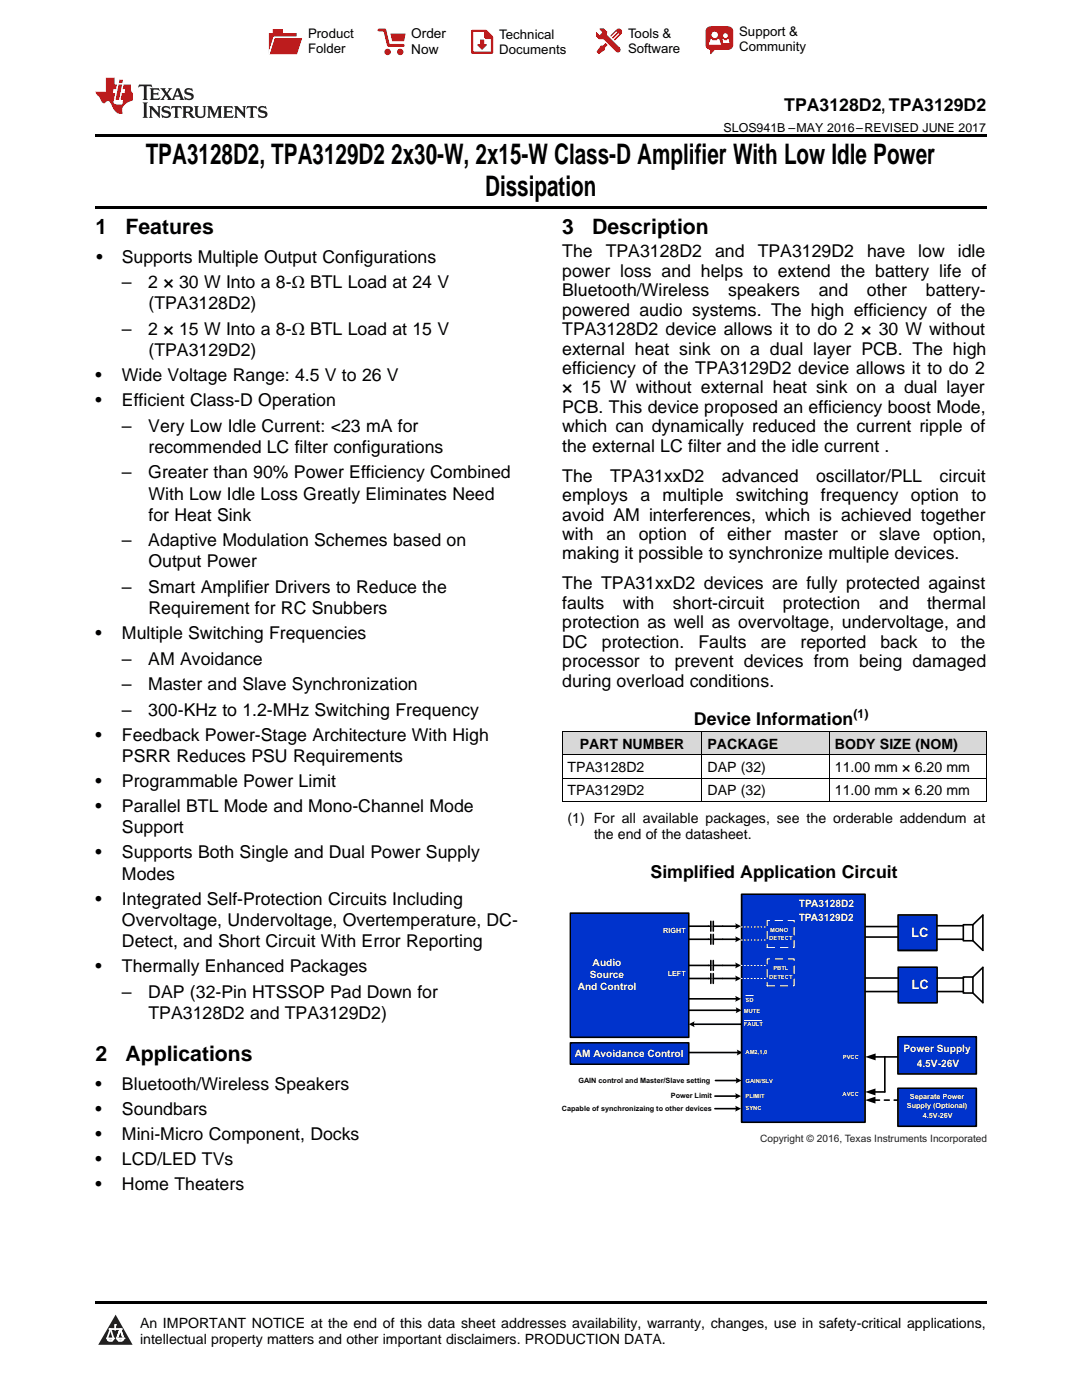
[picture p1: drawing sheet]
<svg xmlns="http://www.w3.org/2000/svg" width="216mm" height="279mm" viewBox="0 0 216 279" stroke-linecap="round" stroke-linejoin="round" font-family="sans-serif">
<defs><g id="words">
<g font-size="5.6">
<text x="29.1" y="32.8">TPA3128D2, TPA3129D2</text>
<text x="78.1" y="32.8">2x30-W, 2x15-W Class-D Amplifier With Low Idle Power</text>
<text x="96.8" y="39.2">Dissipation</text>
</g>
<g font-size="4.2">
<text x="19" y="46.7">1</text>
<text x="25" y="46.7">Features</text>
<text x="112.2" y="46.7">3</text>
<text x="118.2" y="46.7">Description</text>
<text x="19" y="211.8">2</text>
<text x="25" y="211.8">Applications</text>
</g>
<g font-size="3.5">
<text x="156.5" y="22.2">TPA3128D2, TPA3129D2</text>
<text x="19.2" y="52.4">•</text>
<text x="24.3" y="52.4">Supports Multiple Output Configurations</text>
<text x="112.2" y="51.4">The</text>
<text x="120.9" y="51.4">TPA3128D2</text>
<text x="142.7" y="51.4">and</text>
<text x="151.2" y="51.4">TPA3129D2</text>
<text x="173" y="51.4">have</text>
<text x="183.2" y="51.4">low</text>
<text x="191.1" y="51.4">idle</text>
<text x="24.3" y="57.5">–</text>
<text x="29.6" y="57.5">2 × 30 W Into a 8-Ω BTL Load at 24 V</text>
<text x="112.2" y="55.2">power loss and helps to extend the battery life of</text>
<text x="112.2" y="59.1">Bluetooth/Wireless</text>
<text x="145.3" y="59.1">speakers</text>
<text x="163.4" y="59.1">and</text>
<text x="173" y="59.1">other</text>
<text x="184.8" y="59.1">battery-</text>
<text x="29.6" y="61.7">(TPA3128D2)</text>
<text x="112.2" y="63">powered audio systems. The high efficiency of the</text>
<text x="24.3" y="66.8">–</text>
<text x="29.6" y="66.8">2 × 15 W Into a 8-Ω BTL Load at 15 V</text>
<text x="29.6" y="71">(TPA3129D2)</text>
<text x="112.2" y="66.9">TPA3128D2 device allows it to do 2 × 30 W without</text>
<text x="112.2" y="70.8">external heat sink on a dual layer PCB. The high</text>
<text x="19" y="76.1">•</text>
<text x="24.3" y="76.1">Wide Voltage Range: 4.5 V to 26 V</text>
<text x="112.2" y="74.6">efficiency of the TPA3129D2 device allows it to do 2</text>
<text x="19" y="81.1">•</text>
<text x="24.3" y="81.1">Efficient Class-D Operation</text>
<text x="112.2" y="78.5">× 15 W without external heat sink on a dual layer</text>
<text x="112.2" y="82.4">PCB. This device proposed an efficiency boost Mode,</text>
<text x="24.3" y="86.1">–</text>
<text x="29.6" y="86.1">Very Low Idle Current: &lt;23 mA for</text>
<text x="112.2" y="86.3">which can dynamically reduced the current ripple of</text>
<text x="24.3" y="95.5">–</text>
<text x="29.6" y="95.5">Greater than 90% Power Efficiency Combined</text>
<text x="29.6" y="90.4">recommended LC filter configurations</text>
<text x="112.2" y="90.2">the external LC filter and the idle current .</text>
<text x="29.6" y="99.7">With Low Idle Loss Greatly Eliminates Need</text>
<text x="112.2" y="96.1">The</text>
<text x="112.2" y="100">employs</text>
<text x="121.8" y="96.1">TPA31xxD2</text>
<text x="127.8" y="100">a multiple</text>
<text x="144.1" y="96.1">advanced</text>
<text x="146.8" y="100">switching</text>
<text x="162.8" y="96.1">oscillator/PLL</text>
<text x="163.8" y="100">frequency</text>
<text x="181.8" y="100">option</text>
<text x="187.5" y="96.1">circuit</text>
<text x="193.8" y="100">to</text>
<text x="29.6" y="103.9">for Heat Sink</text>
<text x="112.2" y="103.9">avoid AM interferences, which is achieved together</text>
<text x="112.2" y="107.8">with</text>
<text x="121" y="107.8">an</text>
<text x="127.5" y="107.8">option</text>
<text x="139.6" y="107.8">of</text>
<text x="145.1" y="107.8">either</text>
<text x="156.4" y="107.8">master</text>
<text x="169.8" y="107.8">or</text>
<text x="175.4" y="107.8">slave</text>
<text x="186.2" y="107.8">option,</text>
<text x="24.3" y="109">–</text>
<text x="29.6" y="109">Adaptive Modulation Schemes based on</text>
<text x="29.6" y="113.2">Output Power</text>
<text x="112.2" y="111.7">making it possible to synchronize multiple devices.</text>
<text x="24.3" y="118.3">–</text>
<text x="29.6" y="118.3">Smart Amplifier Drivers to Reduce the</text>
<text x="112.2" y="117.6">The TPA31xxD2 devices are fully protected against</text>
<text x="29.6" y="122.6">Requirement for RC Snubbers</text>
<text x="112.2" y="121.5">faults</text>
<text x="112.2" y="125.4">protection as well as overvoltage, undervoltage, and</text>
<text x="124.3" y="121.5">with</text>
<text x="134.3" y="121.5">short-circuit</text>
<text x="156.2" y="121.5">protection</text>
<text x="175.4" y="121.5">and</text>
<text x="185" y="121.5">thermal</text>
<text x="19" y="127.6">•</text>
<text x="24.3" y="127.6">Multiple Switching Frequencies</text>
<text x="112.2" y="129.3">DC</text>
<text x="120.1" y="129.3">protection.</text>
<text x="139.4" y="129.3">Faults</text>
<text x="151.8" y="129.3">are</text>
<text x="159.7" y="129.3">reported</text>
<text x="175.7" y="129.3">back</text>
<text x="186" y="129.3">to</text>
<text x="191.7" y="129.3">the</text>
<text x="24.3" y="132.6">–</text>
<text x="24.3" y="137.7">–</text>
<text x="29.6" y="132.6">AM Avoidance</text>
<text x="29.6" y="137.7">Master and Slave Synchronization</text>
<text x="112.2" y="133.1">processor to prevent devices from being damaged</text>
<text x="112.2" y="137">during overload conditions.</text>
<text x="24.3" y="142.8">–</text>
<text x="29.6" y="142.8">300-KHz to 1.2-MHz Switching Frequency</text>
<text x="19" y="147.8">•</text>
<text x="24.3" y="147.8">Feedback Power-Stage Architecture With High</text>
<text x="138.5" y="144.7">Device Information</text>
<text x="24.3" y="152">PSRR Reduces PSU Requirements</text>
<text x="19" y="157.1">•</text>
<text x="24.3" y="157.1">Programmable Power Limit</text>
<text x="19" y="162.1">•</text>
<text x="24.3" y="162.1">Parallel BTL Mode and Mono-Channel Mode</text>
<text x="24.3" y="166.3">Support</text>
<text x="19" y="171.3">•</text>
<text x="24.3" y="171.3">Supports Both Single and Dual Power Supply</text>
<text x="24.3" y="175.5">Modes</text>
<text x="129.8" y="175.2">Simplified Application Circuit</text>
<text x="19" y="180.6">•</text>
<text x="24.3" y="180.6">Integrated Self-Protection Circuits Including</text>
<text x="24.3" y="184.8">Overvoltage, Undervoltage, Overtemperature, DC-</text>
<text x="24.3" y="189">Detect, and Short Circuit With Error Reporting</text>
<text x="19" y="194">•</text>
<text x="24.3" y="194">Thermally Enhanced Packages</text>
<text x="24.3" y="199.1">–</text>
<text x="29.6" y="199.1">DAP (32-Pin HTSSOP Pad Down for</text>
<text x="29.6" y="203.3">TPA3128D2 and TPA3129D2)</text>
<text x="19" y="217.5">•</text>
<text x="24.3" y="217.5">Bluetooth/Wireless Speakers</text>
<text x="19" y="222.5">•</text>
<text x="19" y="227.5">•</text>
<text x="24.3" y="222.5">Soundbars</text>
<text x="24.3" y="227.5">Mini-Micro Component, Docks</text>
<text x="19" y="232.5">•</text>
<text x="24.3" y="232.5">LCD/LED TVs</text>
<text x="19" y="237.5">•</text>
<text x="24.3" y="237.5">Home Theaters</text>
</g>
<g font-size="2.8">
<text x="115.7" y="149.4">PART NUMBER</text>
<text x="141.2" y="149.4">PACKAGE</text>
<text x="166.6" y="149.4">BODY SIZE (NOM)</text>
<text x="113.2" y="154.1">TPA3128D2</text>
<text x="141.2" y="154.1">DAP (32)</text>
<text x="166.6" y="154.1">11.00 mm × 6.20 mm</text>
<text x="113.2" y="158.7">TPA3129D2</text>
<text x="141.2" y="158.7">DAP (32)</text>
<text x="166.6" y="158.7">11.00 mm × 6.20 mm</text>
<text x="113.2" y="164.2">(1) For all available packages, see the orderable addendum at</text>
<text x="118.5" y="167.4">the end of the datasheet.</text>
<text x="27.9" y="265">An IMPORTANT NOTICE at the end of this data sheet addresses availability, warranty, changes, use in safety-critical applications,</text>
<text x="27.9" y="268.2">intellectual property matters and other important disclaimers. PRODUCTION DATA.</text>
</g>
<g font-size="2.7">
<text x="82.1" y="7.7">Order</text>
<text x="82.1" y="10.7">Now</text>
</g>
<g font-size="2.6">
<text x="61.5" y="7.6">Product</text>
<text x="61.5" y="10.6">Folder</text>
<text x="99.6" y="7.8">Technical</text>
<text x="99.6" y="10.8">Documents</text>
<text x="125.3" y="7.6">Tools &amp;</text>
<text x="125.3" y="10.6">Software</text>
<text x="147.5" y="7.2">Support &amp;</text>
<text x="147.5" y="10.2">Community</text>
</g>
<g font-size="2.6" fill="#fff">
<text x="181.8" y="186.9">LC</text>
<text x="181.9" y="197.4">LC</text>
</g>
<g font-size="2.5">
<text x="144.4" y="26.3">SLOS941B –MAY 2016–REVISED JUNE 2017</text>
<text x="170.3" y="143.3">(1)</text>
</g>
<text font-size="2.3" fill="#fff" x="150.3" y="192.6">TAS5630</text>
<g font-size="2" fill="#fff">
<text x="159.4" y="183.8">TPA3129D2</text>
<text x="159.4" y="181.1">TPA3128D2</text>
<text x="115.3" y="197.7">And Control</text>
<text x="117.7" y="195.2">Source</text>
<text x="118.3" y="192.8">Audio</text>
<text x="114.7" y="210.8">AM Avoidance Control</text>
<text x="180.3" y="210">Power Supply</text>
<text x="182.9" y="212.9">4.5V-26V</text>
</g>
<text font-size="2" fill="#231f20" x="151.7" y="227.8">Copyright © 2016, Texas Instruments Incorporated</text>
<g font-size="1.4" fill="#fff">
<text x="132.3" y="186.1">RIGHT</text>
<text x="133.2" y="194.8">LEFT</text>
<text x="181" y="221.1">Supply (Optional)</text>
<text x="181.6" y="219.3">Separate Power</text>
<text x="184.1" y="223.1">4.5V-26V</text>
</g>
<g font-size="1.4">
<text x="112.1" y="221.7">Capable of synchronizaing to other devices</text>
<text x="115.4" y="216.1">GAIN control and Master/Slave setting</text>
<text x="133.9" y="219.2">Power Limit</text>
</g>
<g font-size="1.2" fill="#fff">
<text x="153.7" y="185.9">MONO</text>
<text x="153.5" y="187.7">DETECT</text>
<text x="153.5" y="195.4">DETECT</text>
<text x="154.3" y="193.6">PBTL</text>
<text x="148.4" y="202.1">MUTE</text>
<text x="148.8" y="199.9">SD</text>
<text x="148.4" y="204.9">FAULT</text>
<text x="148.8" y="210.3">AM2,1,0</text>
<text x="168.2" y="211.3">PVCC</text>
<text x="148.8" y="216.1">GAIN/SLV</text>
<text x="148.8" y="219.1">PLIMIT</text>
<text x="148.8" y="221.6">SYNC</text>
<text x="168.1" y="218.8">AVCC</text>
</g>
</g></defs>
<g fill="#d8d8d8">
<path d="M112.2 146h27.9v4.7h-27.9z"/>
<path d="M140.1 146h25.4v4.7h-25.4z"/>
<path d="M165.5 146h31.3v4.7h-31.3z"/>
</g>
<path d="M23.1 262.4l3.4 6h-6.9z" fill="#231f20"/>
<path d="M21.4 267.1h1.2l-.3 .5h-.3a.55 .55 0 0 1-.6-.5z" fill-rule="evenodd" fill="#fff"/>
<path d="M21.4 267.1h1.2l-.3 .5h-.3a.55 .55 0 0 1-.6-.5z" fill="none" stroke="#231f20" stroke-width=".34"/>
<path d="M21.4 267.1l1.2 .1-.3 .4h-.5z" fill="none" stroke="#fff" stroke-width=".34"/>
<path d="M23 265.3h.1" fill="none" stroke="#fff" stroke-width=".34"/>
<path d="M23 264.4v.9z" fill="#fff"/>
<path d="M23 264.4v.9z" fill="none" stroke="#fff" stroke-width=".34"/>
<circle cx="23" cy="264.4" r=".17" fill="#fff"/>
<path d="M21.9 265.2h.1" fill="none" stroke="#fff" stroke-width=".34"/>
<path d="M21.9 265.2h2.3z" fill="#fff"/>
<path d="M21.9 265.2h2.3z" fill="none" stroke="#fff" stroke-width=".34"/>
<circle cx="24.2" cy="265.2" r=".17" fill="#fff"/>
<path d="M23.3 267.1h.1" fill="none" stroke="#fff" stroke-width=".34"/>
<path d="M24 265.2l-.7 1.9z" fill="#fff"/>
<path d="M24 265.2l-.7 1.9z" fill="none" stroke="#fff" stroke-width=".34"/>
<path d="M24 265.2l.7 1.9z" fill="#fff"/>
<path d="M24 265.2l.7 1.9z" fill="none" stroke="#fff" stroke-width=".34"/>
<path d="M24.6 267.1h.1" fill="none" stroke="#fff" stroke-width=".34"/>
<circle cx="21.4" cy="267.1" r=".17" fill="#fff"/>
<path d="M22.1 265.2l-.7 1.9z" fill="#fff"/>
<path d="M22.1 265.2l-.7 1.9z" fill="none" stroke="#fff" stroke-width=".34"/>
<path d="M22.1 265.2l.5 1.9z" fill="#fff"/>
<path d="M22.1 265.2l.5 1.9z" fill="none" stroke="#fff" stroke-width=".34"/>
<circle cx="22.6" cy="267.1" r=".17" fill="#fff"/>
<path d="M23.4 267.1h1.3a.65 .65 0 0 1-.7 .5 .65 .65 0 0 1-.6-.5z" fill-rule="evenodd" fill="#fff"/>
<path d="M23.4 267.1h1.3a.65 .65 0 0 1-.7 .5 .65 .65 0 0 1-.6-.5z" fill="none" stroke="#231f20" stroke-width=".34"/>
<path d="M23.4 267.1h1.3l-.4 .5h-.6z" fill="none" stroke="#fff" stroke-width=".34"/>
<path d="M23.3 267.1h.1" fill="none" stroke="#fff" stroke-width=".34"/>
<circle cx="24.7" cy="267.1" r=".17" fill="#fff"/>
<path d="M19 259.7h177.8v.5h-177.8z" fill="#000"/>
<path d="M172.7 187h6.5M174.5 210.9h4.7" fill="none" stroke="#000" stroke-width=".33"/>
<path d="M172.6 210.9l2.1-.7v1.4z" fill="#000"/>
<path d="M148 178.5h24.6v45.5h-24.6z" fill-rule="evenodd" fill="#03c"/>
<path d="M148 178.5h24.6v45.5h-24.6zM172.7 184.9h6.5" fill="none" stroke="#000" stroke-width=".33"/>
<path d="M113.8 182.2h23.6v24.8h-23.6z" fill-rule="evenodd" fill="#03c"/>
<g fill="none" stroke="#000" stroke-width=".33">
<path d="M113.8 182.2h23.6v24.8h-23.6zM137.4 184.8h4.4M137.4 187.5h4.4M137.4 192.7h4.4M137.4 195.3h4.4M141.8 183.9v1.9M141.8 186.5v1.9M141.8 191.7v1.9M141.8 194.3v2M142.3 183.9v1.9M142.3 186.5v1.9M142.3 191.7v1.9"/>
<path d="M142.3 194.3v2M142.3 184.8h4.7M142.3 187.5h4.7M142.3 192.7h4.7M142.3 195.3h4.7M172.7 197.9h6.5M172.7 195.2h6.5M192.2 184.5h1.9v3.2h-1.9zM192.2 195h1.9v3.2h-1.9zM194.1 184.5l2-1.9v7.1l-2-2M194.1 195l2-1.9v7l-2-1.9"/>
</g>
<g fill="#000">
<path d="M146.7 194.7l1.2 .6-1.2 .6 .1-.6z" fill-rule="evenodd"/>
<path d="M146.7 192.1l1.2 .6-1.2 .6 .1-.6z" fill-rule="evenodd"/>
<path d="M146.7 186.9l1.2 .6-1.2 .5 .1-.5z" fill-rule="evenodd"/>
<path d="M146.7 184.3l1.2 .5-1.2 .6 .1-.6z" fill-rule="evenodd"/>
</g>
<path d="M179.2 182.6h7.8v7.1h-7.8z" fill-rule="evenodd" fill="#03c"/>
<path d="M179.2 182.6h7.8v7.1h-7.8z" fill="none" stroke="#000" stroke-width=".33"/>
<path d="M179.2 193h7.8v7.1h-7.8z" fill-rule="evenodd" fill="#03c"/>
<path d="M137.4 199.3h9.6M179.2 193h7.8v7.1h-7.8zM187 197.9h5.2M187 195.2h5.2M187.1 187.5h5.1M187.1 184.7h5.1M137.5 210.1h9.8M138.3 204.4h9.6M142.6 218.8h4.4M142.8 215.6h4.3M176.6 210.9v7h-2.1M142.6 221.3h4.4" fill="none" stroke="#000" stroke-width=".33"/>
<path d="M153.1 191.4h5.4v5.3h-5.4z" fill="none" stroke="#fff" stroke-width=".22" stroke-dasharray="1.5 1.1"/>
<path d="M147.9 192.7h5.2M147.9 195.3h5.2" fill="none" stroke="#fff" stroke-width=".22" stroke-dasharray=".2 .5"/>
<g fill="#000">
<path d="M172.6 217.9l2.1-.7v1.4zM172.6 219.6l2.1-.7v1.3z"/>
<path d="M146.7 198.8l1.2 .5-1.2 .6 .1-.6z" fill-rule="evenodd"/>
<path d="M137.4 204.4l1.2-.6-.1 .6 .1 .6z" fill-rule="evenodd"/>
<path d="M146.7 218.2l1.2 .6-1.2 .5 .1-.5z" fill-rule="evenodd"/>
<path d="M146.8 215.1l1.2 .5-1.2 .6 .1-.6z" fill-rule="evenodd"/>
<path d="M147 209.5l1.2 .6-1.2 .5 .2-.5z" fill-rule="evenodd"/>
<path d="M146.7 220.7l1.2 .6-1.2 .5 .1-.5z" fill-rule="evenodd"/>
</g>
<path d="M148.8 198.7h1.5M148.5 203.6h3.5" fill="none" stroke="#fff" stroke-width=".22"/>
<path d="M174.5 219.6h4.6" fill="none" stroke="#000" stroke-width=".33" stroke-dasharray="1 1"/>
<path d="M179.2 206.9h15.6v7.4h-15.6z" fill-rule="evenodd" fill="#03c"/>
<path d="M179.2 206.9h15.6v7.4h-15.6z" fill="none" stroke="#000" stroke-width=".33"/>
<path d="M179.2 217.2h15.6v7.6h-15.6z" fill-rule="evenodd" fill="#03c"/>
<path d="M137.5 201.6h9.6M179.2 217.2h15.6v7.6h-15.6z" fill="none" stroke="#000" stroke-width=".33"/>
<path d="M153.1 183.7h5.4v5.4h-5.4z" fill="none" stroke="#fff" stroke-width=".22" stroke-dasharray="1.5 1.1"/>
<path d="M147.9 185h5.2M147.9 187.6h5.2" fill="none" stroke="#fff" stroke-width=".22" stroke-dasharray=".2 .5"/>
<path d="M146.8 201l1.2 .6-1.2 .6 .1-.6z" fill-rule="evenodd" fill="#000"/>
<path d="M113.8 208.1h23.6v4.3h-23.6z" fill-rule="evenodd" fill="#03c"/>
<path d="M113.8 208.1h23.6v4.3h-23.6z" fill="none" stroke="#000" stroke-width=".33"/>
<path d="M112.2 159.9h84.6M112.2 155.3h84.6M112.2 150.6h84.6M112.2 146h84.6M112.2 146v14M140.1 146v14M165.5 146v14M196.8 146v14" fill="none" stroke="#000" stroke-width=".2"/>
<path d="M19 26.8h177.8v.6h-177.8zM19 41.2h177.8v.5h-177.8z" fill="#000"/>
<path d="M27.7 16.9l-.1 .6 .6-.3h.5v.2v2.2l-.2 .4h1l-.2-.4v-2.2v-.2h.5l.6 .3-.2-.6zM29.9 17.6l.2 .4v1.6l-.2 .4h1.9l.1-.6a1.09 1.09 0 0 1-1.3 .1v-.6h.6l.4 .2v-.7l-.2 .2h-.8v-.6l.2-.1a1.01 1.01 0 0 1 1 .3l-.1-.6zM32 17.6l.9 1.2-1 1.2h.9l-.2-.3 .5-.7 .5 .7-.3 .3h1.7l-.2-.3 .1-.4h1l.1 .4-.2 .3h1l-.3-.4-.7-2h-.5l-1 2.2-.8-1.1 .9-1.1h-.9l.2 .2-.4 .7-.4-.7 .2-.2zM35.4 18l.4 1h-.8zM37 17.7a.66 .66 0 0 0-.2 .8 .66 .66 0 0 0 .6 .4l.7 .2 .1 .2a.8 .8 0 0 1-.7 .4 .8 .8 0 0 1-.7-.5l.1 .8 .2-.2a.94 .94 0 0 0 1.1 .1 .94 .94 0 0 0 .4-.9 1.48 1.48 0 0 0-1.3-.6v-.4a1.1 1.1 0 0 1 1.2 .2l-.2-.6-.2 .1-.5-.1zM28.5 20.4l.2 .4v2.3l-.2 .4h1l-.2-.4v-2.3l.2-.4zM29.7 21.2l.2 .4v1.5l-.2 .4h.8l-.3-.4 .1-1.3 1.6 1.8v-2l.2-.4h-.7l.2 .2v1.1l-1.2-1.3zM32.5 21.3a.66 .66 0 0 0-.2 .8 .66 .66 0 0 0 .6 .4l.6 .2 .2 .2a.8 .8 0 0 1-.8 .4 .8 .8 0 0 1-.7-.5l.2 .7 .2-.1a.94 .94 0 0 0 1 .1 .94 .94 0 0 0 .5-1 1.47 1.47 0 0 0-1.3-.6l-.1-.3a1.1 1.1 0 0 1 1.3 .2l-.2-.6-.2 .1-.5-.2zM34.3 21.2l-.2 .6a.64 .64 0 0 1 .8-.3v1.6l-.2 .4h1l-.3-.4 .1-1.6a.66 .66 0 0 1 .8 .3l-.2-.6zM36.3 21.2l.3 .4v1.5l-.3 .4h1l-.2-.2v-.7h.5l.1 .1a.8 .8 0 0 0 1.2 .7l-1-1a.62 .62 0 0 0 .6-.5 .62 .62 0 0 0-.6-.7zM37.1 21.5h.1a.48 .48 0 0 1 .6 0 .48 .48 0 0 1 .1 .6l-.2 .1-.6 .1zM38.7 21.2l.2 .2a2.29 2.29 0 0 0 .4 2 1.05 1.05 0 0 0 1.7-.7v-1.3l.2-.2h-.8l.2 .4v1.1a.61 .61 0 0 1-.6 .6 .61 .61 0 0 1-.6-.6v-1.1l.3-.4zM41.3 21.2l.3 .4v1.5l-.3 .4h.8l-.2-.4v-1.4l.8 1.9 .9-1.9v1.4l-.2 .4h.9l-.2-.4v-1.5l.2-.4h-.8l-.7 1.5-.6-1.5zM44.5 21.2l.2 .4v1.5l-.2 .4h1.9l.2-.6a1.1 1.1 0 0 1-1.4 .2v-.7h.6l.4 .2v-.6l-.2 .1-.8 .1v-.6l.2-.1a1.02 1.02 0 0 1 1.1 .2l-.2-.5zM46.7 21.2l.2 .4v1.5l-.2 .4h.8l-.3-.4 .1-1.3 1.6 1.8v-2l.2-.4h-.7l.2 .2v1.1l-1.2-1.3zM49.3 21.2l-.1 .6a.64 .64 0 0 1 .8-.3v1.6l-.3 .4h1l-.2-.4v-1.6a.66 .66 0 0 1 .8 .3l-.1-.6zM51.7 21.3a.66 .66 0 0 0-.2 .7 .66 .66 0 0 0 .7 .5l.6 .2 .1 .2a.8 .8 0 0 1-.7 .4 .8 .8 0 0 1-.7-.5l.1 .7 .2-.1a.94 .94 0 0 0 1.1 .1 .94 .94 0 0 0 .4-1 1.48 1.48 0 0 0-1.2-.6l-.1-.3a1.1 1.1 0 0 1 1.2 .2l-.2-.6-.1 .1-.6-.2z" fill="#231f20"/>
<path d="M21.1 15.5v2.8h-2v.4l.9 .9a.96 .96 0 0 0 1 1 .59 .59 0 0 1 .5-.4 .59 .59 0 0 1 .5 .3l.4 .8a1.61 1.61 0 0 0 2.1 1.3 1.63 1.63 0 0 1 1.1-2.2l.9-.3v-1.5a1.6 1.6 0 0 1-.4-1.7h-1.4l-.2 .9h.5l-.2 .8h-.5l-.2 1v.3h.5l-.2 .9h-.7a.74 .74 0 0 1-1-.6l.3-1.6h-.5l.2-.8h.5l.1-.9h-.4v-1.4zM23.7 16.9l-.7 3h.8l.6-3zM23.8 15.9l-.1 .7h.7l.2-.7z" fill="#ee1d23"/>
<g fill="#d60000">
<path d="M54.4 5.8h2v.8h2.8v4.2h-5.5v-4.2h.7z" fill-rule="evenodd"/>
<path d="M54.7 7.5h5.6l-1 3.3h-5.6z" fill-rule="evenodd"/>
</g>
<path d="M54.6 7.4h5.8l-.1 .1h-5.5l-1.1 3.3z" fill-rule="evenodd" fill="#fff"/>
<path d="M54.6 7.4h5.8l-.1 .1h-5.5l-1.1 3.3z" fill="none" stroke="#fff" stroke-width=".2"/>
<path d="M75.6 6h1.2l.7 3.1h3" fill="none" stroke="#d60000" stroke-width=".56"/>
<g fill="#d60000">
<path d="M77.9 6.7h3.1l-.4 1.5h-2.3z" fill-rule="evenodd"/>
<circle cx="77.3" cy="10.4" r=".64"/>
<circle cx="79.9" cy="10.4" r=".64"/>
</g>
<path d="M94.2 6.2h2.7l1.3 1.2v3.1h-4z" fill="none" stroke="#d60000" stroke-width=".44"/>
<g fill="#d60000">
<path d="M95.8 7.9h.8v1h.6l-1 1.1-1-1v-.1h.6z" fill-rule="evenodd"/>
<path d="M96.6 6.2h.3l1.3 1.2v.4h-1.3l-.3-.4z" fill-rule="evenodd"/>
<path d="M119.6 5.7h.9l.6 .6 .1 .7 2.5 2.5-.8 .8-2.3-2.3-1.1-.2-.6-.6v-.8l.7 .6 .5-.4v-.2l-.4-.5z" fill-rule="evenodd"/>
<path d="M119.9 9.1h.4l.5-.5 .4 .4-.5 .5v.4l-1.2 .9-.5-.5z" fill-rule="evenodd"/>
<path d="M123 5.9a.67 .67 0 0 1 .9 0 .67 .67 0 0 1 0 .9z" fill-rule="evenodd"/>
<path d="M123 5.9l.9 .9-1.2 1.2h-.2l.1-.2 .9-.9 .1-.2h-.3l-.9 1h-.2v-.2l.9-1 .1-.2h-.3l-.9 1h-.2v-.2z" fill-rule="evenodd"/>
<circle cx="123.3" cy="9.9" r=".54"/>
</g>
<path d="M121.1 6.3l-.1 .7" fill="none" stroke="#d60000" stroke-width=".2"/>
<g fill="#d60000">
<path d="M141.1 5.5l.6-.2h3.6a.95 .95 0 0 1 1 .9v2.8a.95 .95 0 0 1-1 .9h-3.6a.95 .95 0 0 1-.9-.9v-2.8z" fill-rule="evenodd"/>
<path d="M141.7 9.9h.9l-.7 .9h-.2z" fill-rule="evenodd"/>
</g>
<g fill="#fff">
<path d="M144.3 8.6h1.3z"/>
<path d="M141.8 7.8h.3l.1 .2h.8l.2-.2h.3l.4 1.1h-2.5z" fill-rule="evenodd"/>
<path d="M144.2 7.8h.2l.2 .2h.4l.2-.2h.2l.2 .8h-1.3z" fill-rule="evenodd"/>
<circle cx="142.6" cy="6.9" r=".65"/>
<circle cx="144.8" cy="7.1" r=".48"/>
</g>
<use href="#words"/>
</svg>
